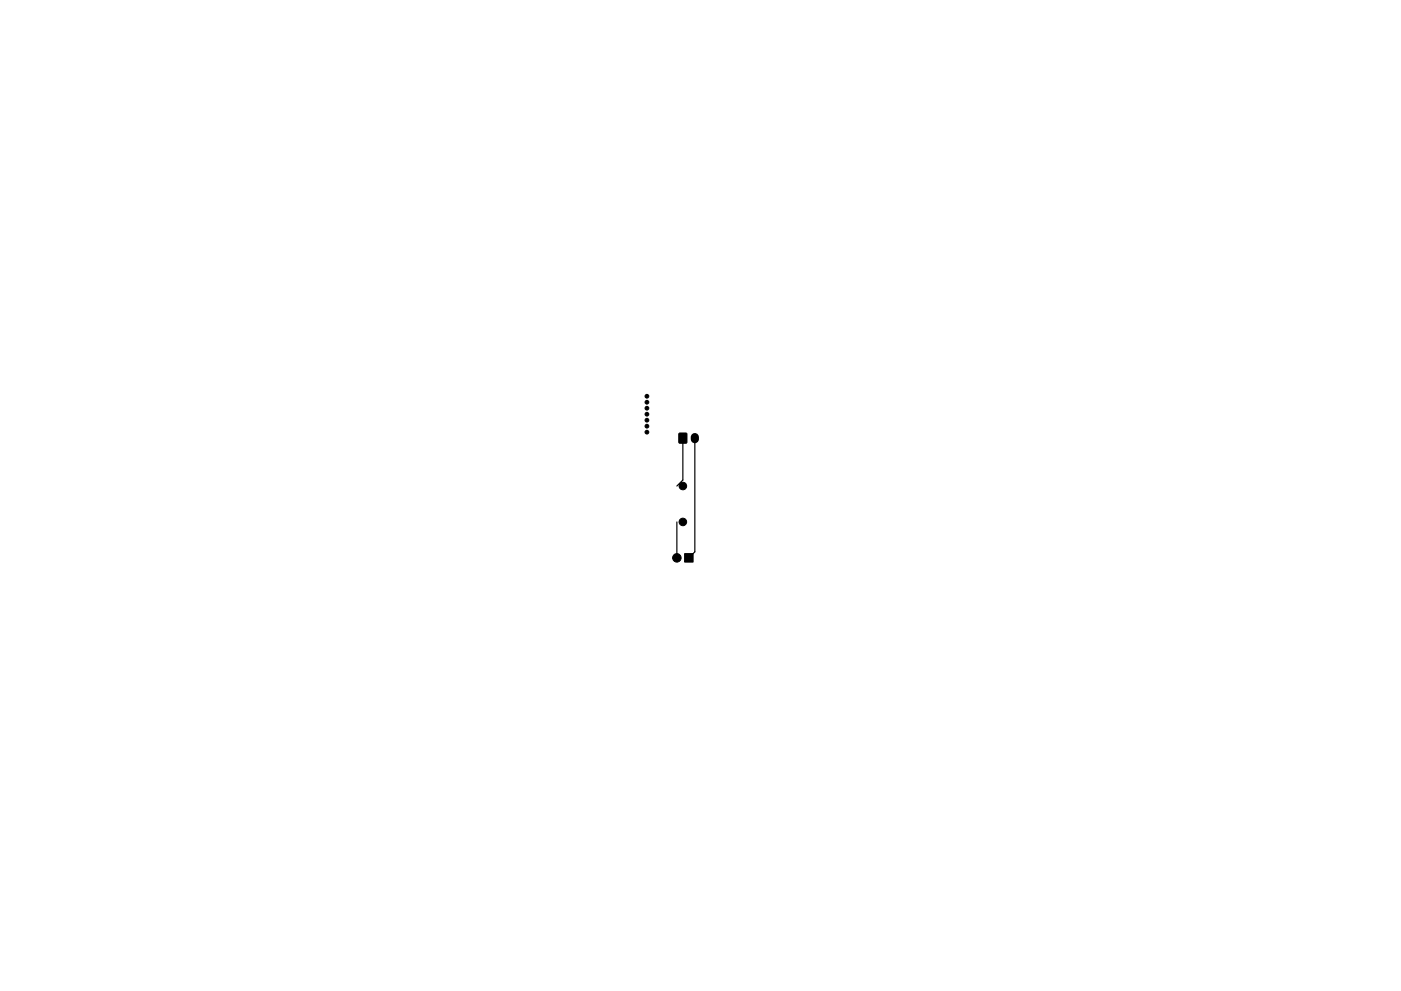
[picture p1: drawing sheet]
<svg xmlns="http://www.w3.org/2000/svg" width="297mm" height="210mm" viewBox="0 0 297 210" stroke-linecap="round" stroke-linejoin="round" font-family="sans-serif">
<g fill="#000" stroke="#000" stroke-width=".21">
<path d="M144 91.9l1.6 .1v2h-1.6zM145.2 117.5h1.7v1.8h-1.7z"/>
<circle cx="137.2" cy="85.3" r=".4"/>
<circle cx="137.2" cy="87.9" r=".4"/>
<circle cx="137.2" cy="91.7" r=".4"/>
<circle cx="137.2" cy="86.6" r=".4"/>
<circle cx="137.2" cy="84.1" r=".4"/>
<circle cx="137.2" cy="89.1" r=".4"/>
<circle cx="137.2" cy="90.4" r=".4"/>
<circle cx="143.5" cy="118.4" r=".9"/>
<circle cx="144.8" cy="110.7" r=".8"/>
<circle cx="144.8" cy="103.1" r=".8"/>
</g>
<path d="M147.3 92.7v.5" fill="none" stroke="#000" stroke-width="1.7"/>
<path d="M144.8 93v8.8l-1.3 1.3M147.3 93v24.1l-1.3 1.3M143.5 110.7v7.7" fill="none" stroke="#000" stroke-width=".25"/>
</svg>
